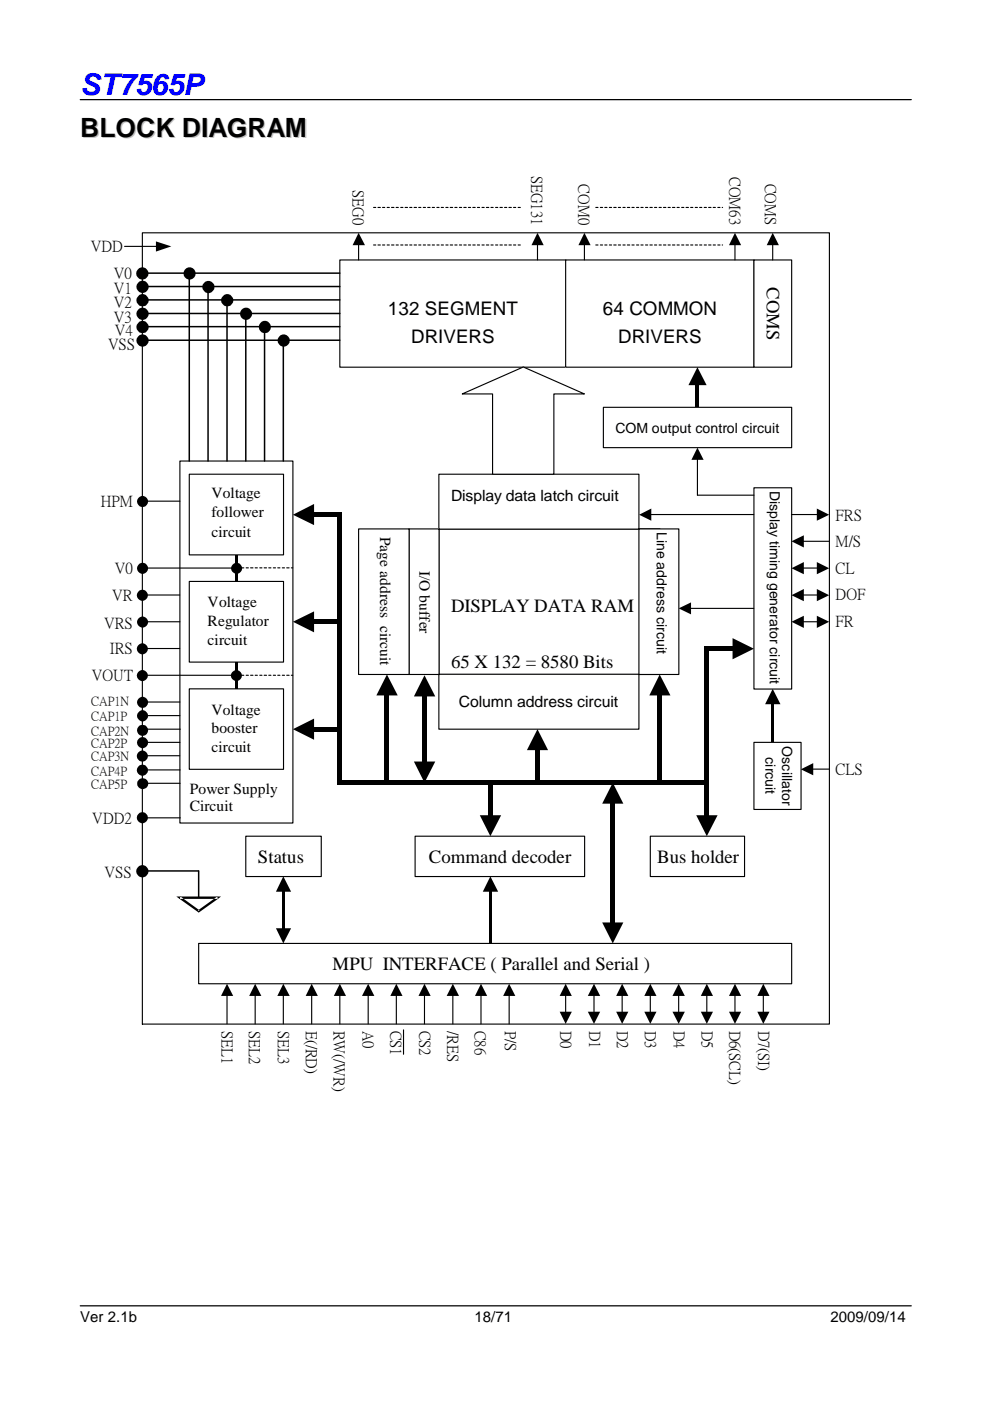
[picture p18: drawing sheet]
<svg xmlns="http://www.w3.org/2000/svg" width="210mm" height="297mm" viewBox="0 0 210 297" stroke-linecap="round" stroke-linejoin="round" font-family="sans-serif">
<defs><g id="words">
<text font-size="6.3" fill="#00f" x="17" y="20.1">ST7565P</text>
<text font-size="5.6" fill="#c0c0c0" x="17.3" y="29.3">BLOCK DIAGRAM</text>
<g font-size="4">
<text x="162.6" y="60.8" transform="rotate(90 162.6 60.8)">COMS</text>
<text x="82.3" y="66.8">132 SEGMENT</text>
<text x="127.8" y="66.8">64 COMMON</text>
<text x="87.2" y="72.7">DRIVERS</text>
<text x="131.1" y="72.7">DRIVERS</text>
<text x="95.6" y="129.8">DISPLAY DATA RAM</text>
<text x="95.6" y="141.6">65 X 132 = 8580 Bits</text>
<text x="54.7" y="183">Status</text>
<text x="90.9" y="183">Command decoder</text>
<text x="139.4" y="183">Bus holder</text>
<text x="70.5" y="205.7">MPU INTERFACE ( Parallel and Serial )</text>
</g>
<g font-size="3.3">
<text x="75" y="40.3" transform="rotate(90 75 40.3)">SEG0</text>
<text x="112.9" y="37.3" transform="rotate(90 112.9 37.3)">SEG131</text>
<text x="122.8" y="39.1" transform="rotate(90 122.8 39.1)">COM0</text>
<text x="154.8" y="37.6" transform="rotate(90 154.8 37.6)">COM63</text>
<text x="162.3" y="38.9" transform="rotate(90 162.3 38.9)">COMS</text>
<text x="19.3" y="53.3">VDD</text>
<text x="24.1" y="58.9">V0</text>
<text x="24.1" y="62.2">V1</text>
<text x="24.1" y="65.2">V2</text>
<text x="24.1" y="68.3">V3</text>
<text x="24.3" y="71.1">V4</text>
<text x="22.9" y="73.9">VSS</text>
<text x="21.4" y="107.4">HPM</text>
<text x="44.8" y="105.6">Voltage</text>
<text x="95.6" y="106.1">Display data latch circuit</text>
<text x="44.8" y="109.6">follower</text>
<text x="44.8" y="113.8">circuit</text>
<text x="80.6" y="113.8" transform="rotate(90 80.6 113.8)">Page address circuit</text>
<text x="177.2" y="110.2">FRS</text>
<text x="177.2" y="115.8">M/S</text>
<text x="24.3" y="121.4">V0</text>
<text x="88.9" y="121" transform="rotate(90 88.9 121)">I/O buffer</text>
<text x="177.2" y="121.4">CL</text>
<text x="23.8" y="127.3">VR</text>
<text x="44" y="128.7">Voltage</text>
<text x="177.2" y="127">DOF</text>
<text x="22.1" y="133.1">VRS</text>
<text x="44" y="132.6">Regulator</text>
<text x="44" y="136.7">circuit</text>
<text x="177.2" y="132.6">FR</text>
<text x="23.3" y="138.5">IRS</text>
<text x="19.5" y="144.1">VOUT</text>
<text x="97.3" y="149.9">Column address circuit</text>
<text x="44.8" y="151.5">Voltage</text>
<text x="44.8" y="155.4">booster</text>
<text x="44.8" y="159.5">circuit</text>
<text x="177.2" y="164.1">CLS</text>
<text x="40.3" y="168.3">Power Supply</text>
<text x="40.3" y="172">Circuit</text>
<text x="19.6" y="174.4">VDD2</text>
<text x="22.2" y="185.9">VSS</text>
<text x="47.2" y="218.5" transform="rotate(90 47.2 218.5)">SEL1</text>
<text x="53" y="218.5" transform="rotate(90 53 218.5)">SEL2</text>
<text x="59.1" y="218.5" transform="rotate(90 59.1 218.5)">SEL3</text>
<text x="65.1" y="218.5" transform="rotate(90 65.1 218.5)">E(/RD)</text>
<text x="70.9" y="218.5" transform="rotate(90 70.9 218.5)">RW(/WR)</text>
<text x="77" y="218.5" transform="rotate(90 77 218.5)">A0</text>
<text x="82.9" y="218.5" transform="rotate(90 82.9 218.5)">CS1</text>
<text x="89.1" y="218.5" transform="rotate(90 89.1 218.5)">CS2</text>
<text x="95" y="218.5" transform="rotate(90 95 218.5)">/RES</text>
<text x="100.8" y="218.5" transform="rotate(90 100.8 218.5)">C86</text>
<text x="107.2" y="218.5" transform="rotate(90 107.2 218.5)">P/S</text>
<text x="119" y="218.5" transform="rotate(90 119 218.5)">D0</text>
<text x="125.1" y="218.5" transform="rotate(90 125.1 218.5)">D1</text>
<text x="131" y="218.5" transform="rotate(90 131 218.5)">D2</text>
<text x="136.9" y="218.5" transform="rotate(90 136.9 218.5)">D3</text>
<text x="143" y="218.5" transform="rotate(90 143 218.5)">D4</text>
<text x="148.9" y="218.5" transform="rotate(90 148.9 218.5)">D5</text>
<text x="154.8" y="218.5" transform="rotate(90 154.8 218.5)">D6(SCL)</text>
<text x="161" y="218.5" transform="rotate(90 161 218.5)">D7(SI)</text>
</g>
<g font-size="3.2">
<text x="17" y="280.4">Ver 2.1b</text>
<text x="100.6" y="280.4">18/71</text>
<text x="176.1" y="280.4">2009/09/14</text>
</g>
<g font-size="3">
<text x="130.5" y="91.8">COM output control circuit</text>
<text x="163.2" y="104" transform="rotate(90 163.2 104)">Display timing generator circuit</text>
<text x="139.2" y="112.8" transform="rotate(90 139.2 112.8)">Line address circuit</text>
<text x="162.3" y="160.5" transform="rotate(90 162.3 160.5)">circuit</text>
<text x="165.9" y="158.2" transform="rotate(90 165.9 158.2)">Oscillator</text>
</g>
<g font-size="2.7">
<text x="19.3" y="149.4">CAP1N</text>
<text x="19.3" y="152.7">CAP1P</text>
<text x="19.3" y="155.8">CAP2N</text>
<text x="19.3" y="158.4">CAP2P</text>
<text x="19.3" y="161.2">CAP3N</text>
<text x="19.3" y="164.3">CAP4P</text>
<text x="19.3" y="167">CAP5P</text>
</g>
</g></defs>
<path d="M17 21.1h176.2M17 276.9h176.2" fill="none" stroke="#010101" stroke-width=".26"/>
<path d="M42.1 200h125.8v8.6h-125.8z" fill-rule="evenodd" fill="#fff"/>
<path d="M42.1 200h125.8v8.6h-125.8z" fill="none" stroke="#000" stroke-width=".24"/>
<path d="M88 177.3h36v8.5h-36z" fill-rule="evenodd" fill="#fff"/>
<path d="M88 177.3h36v8.5h-36z" fill="none" stroke="#000" stroke-width=".24"/>
<path d="M38.1 97.7h24v76.8h-24z" fill-rule="evenodd" fill="#fff"/>
<path d="M38.1 97.7h24v76.8h-24z" fill="none" stroke="#000" stroke-width=".24"/>
<path d="M40.1 123.3h20v17.1h-20z" fill-rule="evenodd" fill="#fff"/>
<path d="M40.1 123.3h20v17.1h-20z" fill="none" stroke="#000" stroke-width=".24"/>
<path d="M40.1 100.5h20v17.1h-20z" fill-rule="evenodd" fill="#fff"/>
<path d="M40.1 100.5h20v17.1h-20z" fill="none" stroke="#000" stroke-width=".24"/>
<path d="M40.1 146h20v17.1h-20z" fill-rule="evenodd" fill="#fff"/>
<path d="M40.1 146.1h20v17h-20z" fill="none" stroke="#000" stroke-width=".24"/>
<g fill="#000">
<path d="M49.9 117.6h.4v5.7h-.4z" fill-rule="evenodd"/>
<path d="M49.9 140.3h.4v5.7h-.4z" fill-rule="evenodd"/>
</g>
<path d="M52.1 177.3h16v8.5h-16z" fill-rule="evenodd" fill="#fff"/>
<path d="M52.1 177.3h16v8.5h-16z" fill="none" stroke="#000" stroke-width=".24"/>
<path d="M137.9 177.3h20v8.5h-20z" fill-rule="evenodd" fill="#fff"/>
<path d="M137.9 177.3h20v8.5h-20z" fill="none" stroke="#000" stroke-width=".24"/>
<path d="M93 112.1h46.9v30.9h-46.9z" fill-rule="evenodd" fill="#fff"/>
<path d="M93 112.1h46.9v30.9h-46.9z" fill="none" stroke="#000" stroke-width=".24"/>
<path d="M93 143h42.5v11.6h-42.5z" fill-rule="evenodd" fill="#fff"/>
<path d="M93 143h42.5v11.6h-42.5z" fill="none" stroke="#000" stroke-width=".24"/>
<path d="M86.7 112.1h6.4v30.9h-6.4z" fill-rule="evenodd" fill="#fff"/>
<path d="M86.7 112.1h6.4v30.9h-6.4z" fill="none" stroke="#000" stroke-width=".24"/>
<path d="M76 112.1h10.7v30.9h-10.7z" fill-rule="evenodd" fill="#fff"/>
<path d="M76 112.1h10.7v30.9h-10.7z" fill="none" stroke="#000" stroke-width=".24"/>
<path d="M135.5 112.1h8.4v30.9h-8.4z" fill-rule="evenodd" fill="#fff"/>
<path d="M135.5 112.1h8.4v30.9h-8.4z" fill="none" stroke="#000" stroke-width=".24"/>
<path d="M93 100.5h42.5v11.7h-42.5z" fill-rule="evenodd" fill="#fff"/>
<path d="M93 100.5h42.5v11.7h-42.5z" fill="none" stroke="#000" stroke-width=".24"/>
<path d="M159.9 157.4h9.9v14.2h-9.9z" fill-rule="evenodd" fill="#fff"/>
<path d="M159.9 157.4h9.9v14.2h-9.9z" fill="none" stroke="#000" stroke-width=".24"/>
<path d="M159.9 103.4h8v42.7h-8z" fill-rule="evenodd" fill="#fff"/>
<path d="M159.9 103.4h8v42.7h-8z" fill="none" stroke="#000" stroke-width=".24"/>
<path d="M72.1 55.1h47.9v22.8h-47.9z" fill-rule="evenodd" fill="#fff"/>
<path d="M72.1 55.1h47.9v22.8h-47.9z" fill="none" stroke="#000" stroke-width=".24"/>
<path d="M119.9 55.1h40v22.8h-40z" fill-rule="evenodd" fill="#fff"/>
<path d="M119.9 55.1h40v22.8h-40z" fill="none" stroke="#000" stroke-width=".24"/>
<path d="M127.9 86.4h40v8.5h-40z" fill-rule="evenodd" fill="#fff"/>
<path d="M127.9 86.4h40v8.5h-40z" fill="none" stroke="#000" stroke-width=".24"/>
<path d="M159.9 55.1h8v22.8h-8z" fill-rule="evenodd" fill="#fff"/>
<path d="M159.9 55.1h8v22.8h-8z" fill="none" stroke="#000" stroke-width=".24"/>
<path d="M30.1 57.9h42M40.1 57.9v39.8M30.2 60.7h41.9M30.2 63.6h41.9M30.2 66.5h41.9M30.2 69.3h41.9M30.2 72.1h41.9M44.1 60.8v36.9M48.1 63.6v34.1M52.1 66.5v31.2M56.1 69.3v28.4M60.1 72.1v25.6" fill="none" stroke="#000" stroke-width=".32"/>
<g fill="#000">
<circle cx="30.2" cy="58" r="1.31"/>
<circle cx="40.2" cy="58" r="1.3"/>
<circle cx="30.2" cy="69.3" r="1.32"/>
<circle cx="30.2" cy="63.7" r="1.32"/>
<circle cx="30.2" cy="66.5" r="1.31"/>
<circle cx="30.2" cy="60.8" r="1.31"/>
<circle cx="30.2" cy="72.2" r="1.31"/>
<circle cx="44.2" cy="60.9" r="1.3"/>
<circle cx="48.2" cy="63.7" r="1.31"/>
<circle cx="52.2" cy="66.5" r="1.3"/>
<circle cx="56.1" cy="69.3" r="1.31"/>
<circle cx="60.1" cy="72.2" r="1.3"/>
</g>
<path d="M98 83.5l13-5.7 12.9 5.7h-6.5v17h-13v-17z" fill-rule="evenodd" fill="#fff"/>
<g fill="none" stroke="#000" stroke-width=".24">
<path d="M30.2 49.4h145.7v167.7h-145.7zM76 51.9v3.2M114 51.9v3.2M123.9 51.9v3.2M155.8 51.9v3.2M163.8 51.9v3.2M98 83.5l13-5.7 12.9 5.7h-6.5v17h-13v-17zM147.9 97.4v7.6M138 109.1h21.8M167.8 109.1h5.5M170.3 114.8h5.5M146.4 129h13.4"/>
<path d="M170.3 120.4h3M170.3 126.2h3M170.3 131.8h3M172.3 163.1h3.5M54.1 211v6.1M60.1 211v6.1M66.1 211v6.1M72.1 211v6.1M78.1 211v6.1M84 211v6.1M90 211v6.1M119.9 211v3.6"/>
<path d="M125.9 211v3.6M131.9 211v3.6M137.9 211v3.6M143.9 211v3.6M149.9 211v3.6M155.8 211v3.6M161.8 211v3.6"/>
</g>
<g fill="#000">
<path d="M76 49.4l1.4 2.6h-2.6zM114 49.4l1.3 2.6h-2.6zM123.9 49.4l1.3 2.6h-2.6zM155.8 49.4l1.3 2.6h-2.5zM163.8 49.4l1.3 2.6h-2.5zM147.9 94.9l1.3 2.6h-2.6zM147.9 77.9l1.9 3.8h-3.8zM62.1 109.1l4.5-2.3v4.5zM135.5 109.1l2.6-1.3v2.6zM167.8 114.8l2.6-1.3v2.6zM167.8 120.5l2.6-1.3v2.6zM173.2 107.8l2.6 1.3-2.6 1.3z"/>
<path d="M62.1 131.8l4.5-2.2v4.5zM143.9 129l2.6-1.3v2.6zM155.3 135.3l4.6 2.2-4.6 2.3zM167.8 126.2l2.6-1.3v2.6zM167.8 131.8l2.6-1.2v2.5zM173.2 119.2l2.6 1.3-2.6 1.3zM173.2 124.9l2.6 1.3-2.6 1.3zM173.2 130.6l2.6 1.2-2.6 1.3zM62.1 154.6l4.5-2.2v4.4zM82 143l2.3 4.4h-4.5zM90 143.2l2.3 4.5h-4.5zM114 154.6l2.2 4.4h-4.5z"/>
<path d="M139.9 143l2.3 4.4h-4.5zM163.8 146l1.7 3.3h-3.3zM87.8 161.5h4.5l-2.3 4.4zM101.7 172.8h4.6l-2.3 4.5zM129.9 165.9l2.3 4.5h-4.5zM147.6 172.8h4.5l-2.2 4.5zM169.8 163.1l2.6-1.3v2.6zM58.5 196.8h3.2l-1.6 3.2zM60.1 185.8l1.6 3.3h-3.2zM104 185.8l1.6 3.3h-3.2zM127.7 195.6h4.5l-2.3 4.4zM54.1 208.6l1.3 2.6h-2.6z"/>
<path d="M60.1 208.6l1.3 2.6h-2.6zM66.1 208.6l1.3 2.6h-2.6zM72.1 208.6l1.3 2.6h-2.6zM78.1 208.6l1.3 2.6h-2.6zM84 208.6l1.3 2.6h-2.5zM90 208.6l1.3 2.6h-2.6zM118.7 214.5h2.5l-1.3 2.6zM119.9 208.6l1.3 2.6h-2.5zM124.6 214.5h2.7l-1.4 2.6zM125.9 208.6l1.4 2.6h-2.7zM130.6 214.5h2.6l-1.3 2.6zM131.9 208.6l1.3 2.6h-2.6z"/>
<path d="M136.6 214.5h2.6l-1.3 2.6zM137.9 208.6l1.3 2.6h-2.6zM142.6 214.5h2.6l-1.3 2.6zM143.9 208.6l1.3 2.6h-2.6zM148.6 214.5h2.6l-1.3 2.6zM149.9 208.6l1.3 2.6h-2.6zM154.6 214.5h2.5l-1.3 2.6zM155.8 208.6l1.3 2.6h-2.5zM160.6 214.5h2.6l-1.4 2.6zM161.8 208.6l1.4 2.6h-2.6z"/>
<path d="M147.5 81.5h.8v4.9h-.8z" fill-rule="evenodd"/>
<path d="M66.5 108.6h6v1h-6z" fill-rule="evenodd"/>
<path d="M66.5 131.4h5.6v.9h-5.6z" fill-rule="evenodd"/>
<path d="M149.4 137h6v1h-6z" fill-rule="evenodd"/>
<path d="M66.5 154.1h5.6v1h-5.6z" fill-rule="evenodd"/>
<path d="M163.6 149.2h.5v8.2h-.5z" fill-rule="evenodd"/>
<path d="M71.6 109.1h1v57.4h-1z" fill-rule="evenodd"/>
<path d="M72.1 165.4h77.8v1.1h-77.8z" fill-rule="evenodd"/>
<path d="M81.5 147.4h1v18.1h-1z" fill-rule="evenodd"/>
<path d="M89.5 147.5h1.1v14h-1.1z" fill-rule="evenodd"/>
<path d="M103.5 165.9h1v7h-1z" fill-rule="evenodd"/>
<path d="M113.5 158.9h1v7h-1z" fill-rule="evenodd"/>
<path d="M139.4 147.4h1v18.5h-1z" fill-rule="evenodd"/>
<path d="M149.4 137.5h1v28.4h-1z" fill-rule="evenodd"/>
<path d="M149.4 163.1h1v9.8h-1z" fill-rule="evenodd"/>
<path d="M59.9 188.9h.4v8h-.4z" fill-rule="evenodd"/>
<path d="M129.4 170.3h1v25.4h-1z" fill-rule="evenodd"/>
<path d="M103.7 188.9h.5v11.1h-.5z" fill-rule="evenodd"/>
<circle cx="30.2" cy="184.7" r="1.31"/>
</g>
<path d="M30.1 184.7h12M42.1 184.7v5.6" fill="none" stroke="#000" stroke-width=".32"/>
<path d="M38.1 190.3h8l-4 2.9z" fill="#fff"/>
<g fill="#000">
<path d="M33.1 51.2l3.2 1-3.2 1.1zM48.1 208.6l1.3 2.6h-2.5zM96 208.6l1.3 2.6h-2.6zM102 208.6l1.3 2.6h-2.6zM107.9 208.6l1.4 2.6h-2.6z"/>
<path d="M38.3 190.1l-.2 .5h8l-.1-.5-4 2.9 .1 .2 .2-.2zM37.4 190.1l4.7 3.4 4.8-3.4z" fill-rule="evenodd"/>
<circle cx="30.2" cy="106.3" r="1.18"/>
<circle cx="30.2" cy="126.2" r="1.18"/>
<circle cx="30.2" cy="137.6" r="1.17"/>
<circle cx="30.2" cy="120.5" r="1.18"/>
<circle cx="30.2" cy="131.9" r="1.17"/>
<circle cx="50.2" cy="120.5" r="1.17"/>
<circle cx="30.2" cy="143.2" r="1.17"/>
<circle cx="30.2" cy="154.8" r="1.19"/>
<circle cx="30.2" cy="151.8" r="1.18"/>
<circle cx="30.2" cy="157.4" r="1.18"/>
<circle cx="30.2" cy="148.9" r="1.18"/>
<circle cx="50.2" cy="143.2" r="1.15"/>
<circle cx="30.2" cy="160.3" r="1.18"/>
<circle cx="30.2" cy="173.4" r="1.18"/>
<circle cx="30.2" cy="163.3" r="1.18"/>
<circle cx="30.3" cy="166.1" r="1.18"/>
</g>
<g fill="none" stroke="#000" stroke-width=".24">
<path d="M26.4 52.2h7M79.2 44h.5M79.2 51.9h.5M80.1 44h.5M80.1 51.9h.5M81.1 44h.5M81.1 51.9h.5M82.1 44h.5M82.1 51.9h.5M83 44h.5M83 51.9h.5M84 44h.5"/>
<path d="M84 51.9h.5M85 44h.4M85 51.9h.4M85.9 44h.5M85.9 51.9h.5M86.9 44h.4M86.9 51.9h.4M87.8 44h.5M87.8 51.9h.5M88.8 44h.4M88.8 51.9h.4M89.7 44h.5"/>
<path d="M89.7 51.9h.5M90.7 44h.5M90.7 51.9h.5M91.7 44h.4M91.7 51.9h.4M92.6 44h.5M92.6 51.9h.5M93.6 44h.4M93.6 51.9h.4M94.5 44h.5M94.5 51.9h.5M95.5 44h.5"/>
<path d="M95.5 51.9h.5M96.4 44h.5M96.4 51.9h.5M97.4 44h.5M97.4 51.9h.5M98.3 44h.5M98.3 51.9h.5M99.3 44h.5M99.3 51.9h.5M100.2 44h.6M100.2 51.9h.6M101.2 44h.5"/>
<path d="M101.2 51.9h.5M102.2 44h.5M102.2 51.9h.5M103.1 44h.5M103.1 51.9h.5M104.1 44h.5M104.1 51.9h.5M105.1 44h.4M105.1 51.9h.4M106 44h.5M106 51.9h.5M107 44h.4"/>
<path d="M107 51.9h.4M107.9 44h.5M107.9 51.9h.5M108.9 44h.4M108.9 51.9h.4M109.9 44h.4M109.9 51.9h.4M126.3 44h.5M126.3 51.9h.5M127.3 44h.5M127.3 51.9h.5M128.2 44h.5"/>
<path d="M128.2 51.9h.5M129.2 44h.5M129.2 51.9h.5M130.1 44h.5M130.1 51.9h.5M131.1 44h.5M131.1 51.9h.5M132.1 44h.4M132.1 51.9h.4M133 44h.5M133 51.9h.5M134 44h.5"/>
<path d="M134 51.9h.5M135 44h.4M135 51.9h.4M135.9 44h.5M135.9 51.9h.5M136.9 44h.4M136.9 51.9h.4M137.8 44h.5M137.8 51.9h.5M138.8 44h.4M138.8 51.9h.4M139.7 44h.5"/>
<path d="M139.7 51.9h.5M140.7 44h.5M140.7 51.9h.5M141.6 44h.5M141.6 51.9h.5M142.6 44h.5M142.6 51.9h.5M143.6 44h.4M143.6 51.9h.4M144.5 44h.5M144.5 51.9h.5M145.5 44h.5"/>
<path d="M145.5 51.9h.5M146.4 44h.5M146.4 51.9h.5M147.4 44h.5M147.4 51.9h.5M148.3 44h.5M148.3 51.9h.5M149.3 44h.5M149.3 51.9h.5M150.2 44h.5M150.2 51.9h.5M151.2 44h.5"/>
<path d="M151.2 51.9h.5M152.2 44h.5M152.2 51.9h.5M153.1 44h.1M153.1 51.9h.1M30.2 106.3h7.9M147.9 105h12M30.1 126.2h8M30.1 137.5h8M30.2 120.4h19.9M30.2 131.8h7.9M49.3 120.4h.5"/>
<path d="M50.3 120.4h.5M51.2 120.4h.5M52.2 120.4h.5M53.1 120.4h.5M54.1 120.4h.5M55.1 120.4h.4M56 120.4h.5M57 120.4h.4M58 120.4h.4M58.9 120.4h.5M59.9 120.4h.4M60.8 120.4h.5"/>
<path d="M61.8 120.4h.3M30.1 143.2h20M30.2 148.8h7.9M30.2 157.4h7.9M30.2 151.7h7.9M30.2 154.6h8M50.3 143.2h.5M51.2 143.2h.5M52.2 143.2h.5M53.1 143.2h.5M54.1 143.2h.5M55.1 143.2h.4"/>
<path d="M56 143.2h.5M57 143.2h.4M58 143.2h.4M58.9 143.2h.5M59.9 143.2h.4M60.8 143.2h.5M61.8 143.2h.3M30.1 160.2h8M30.2 163.2h8M30.2 166.1h8M30.2 173.4h8M48.1 211v6.1"/>
<path d="M85.6 218.4v5.1M96 211v6.1M102 211v6.1M108 211v6.1"/>
</g>
<use href="#words"/>
</svg>
